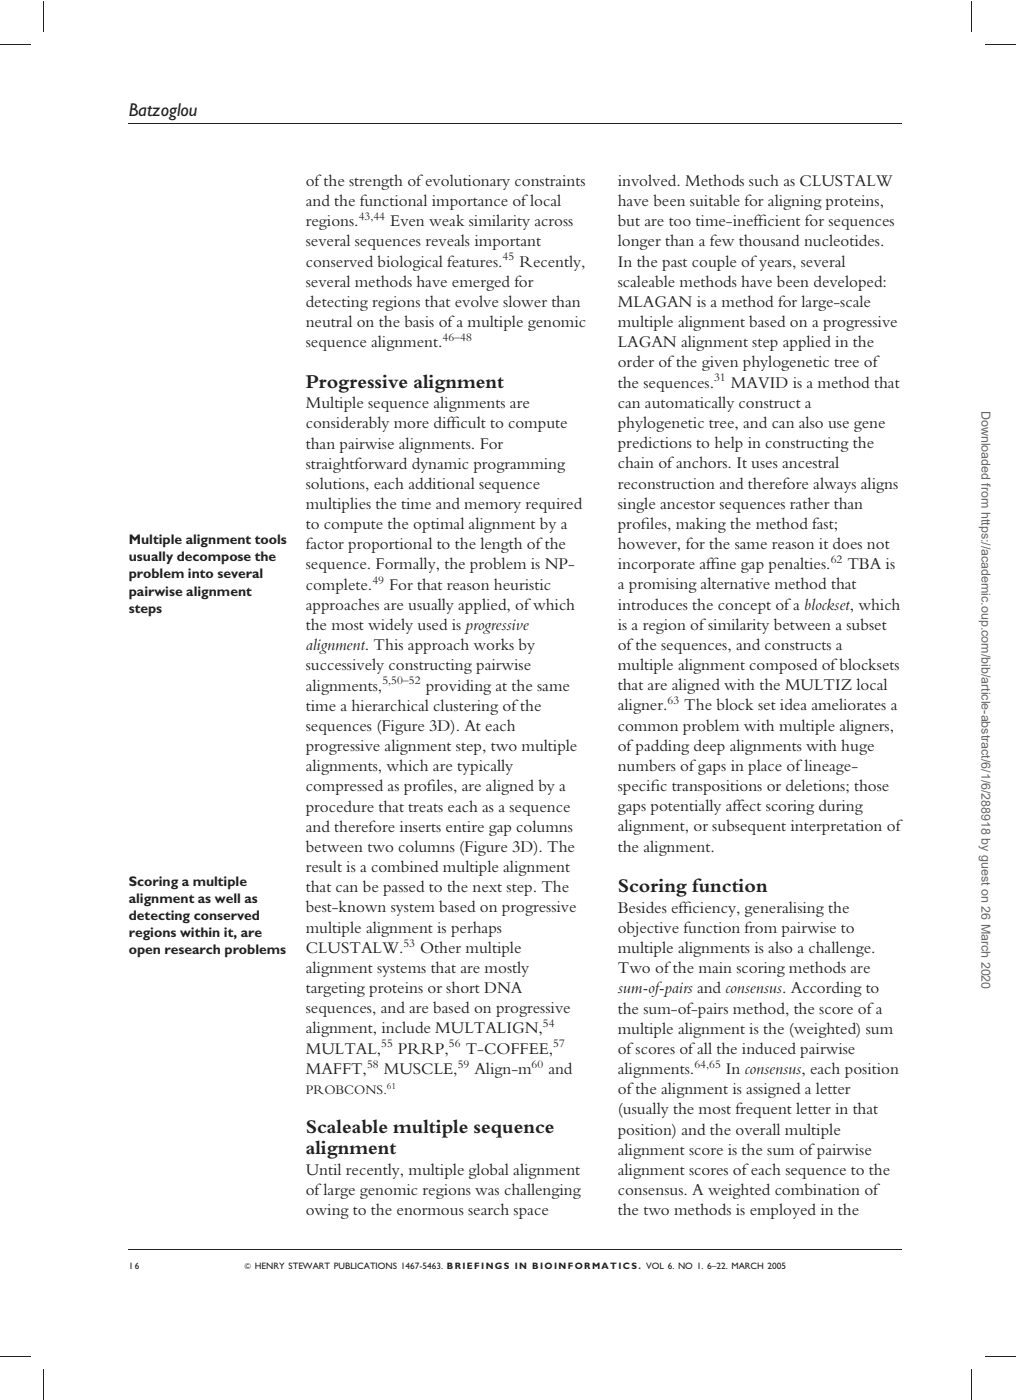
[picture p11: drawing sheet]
<svg xmlns="http://www.w3.org/2000/svg" width="230mm" height="317mm" viewBox="0 0 230 317" stroke-linecap="round" stroke-linejoin="round" font-family="sans-serif">
<defs><g id="words">
<g font-size="4.6" fill="#231f20">
<text x="69.2" y="87.8">Progressive alignment</text>
<text x="139.9" y="202.1">Scoring function</text>
<text x="69.2" y="256.6">Scaleable multiple sequence</text>
<text x="69.2" y="261.5">alignment</text>
</g>
<text font-size="4.2" fill="#231f20" x="29.2" y="26.3">Batzoglou</text>
<g font-size="3.9" fill="#231f20">
<text x="69.2" y="42.1">ofthe strength ofevolutionary constraints</text>
<text x="69.2" y="46.7">and the functional importance oflocal</text>
<text x="139.9" y="42.1">involved. Methods such as CLUSTALW</text>
<text x="139.9" y="46.7">have been suitable for aligning proteins,</text>
<text x="69.2" y="51.3">regions.</text>
<text x="88.3" y="51.3">Even weak similarity across</text>
<text x="139.9" y="51.3">but are too time-ineff</text>
<text x="171.6" y="51.3">icient for sequences</text>
<text x="69.2" y="55.8">several sequences reveals important</text>
<text x="139.9" y="55.8">longer than a few thousand nucleotides.</text>
<text x="69.2" y="60.4">conserved biological features.</text>
<text x="69.2" y="65">several methods have emerged for</text>
<text x="117.6" y="60.4">Recently,</text>
<text x="139.9" y="60.4">In the past couple ofyears, several</text>
<text x="139.9" y="65">scaleable methods have been developed:</text>
<text x="69.2" y="69.5">detecting regions that evolve slower than</text>
<text x="139.9" y="69.5">MLAGAN is a method for large-scale</text>
<text x="69.2" y="74.1">neutral on the basis ofa multiple genomic</text>
<text x="139.9" y="74.1">multiple alignment based on a progressive</text>
<text x="69.2" y="78.7">sequence alignment.</text>
<text x="139.9" y="78.7">LAGAN alignment step applied in the</text>
<text x="139.9" y="83.2">order ofthe given phylogenetic tree of</text>
<text x="139.9" y="87.8">the sequences.</text>
<text x="165.5" y="87.8">MAVID is a method that</text>
<text x="69.2" y="92.5">Multiple sequence alignments are</text>
<text x="139.9" y="92.4">can automatically construct a</text>
<text x="69.2" y="97">considerably more diff</text>
<text x="69.2" y="101.6">than pairwise alignments. For</text>
<text x="102.1" y="97">icult to compute</text>
<text x="139.9" y="97">phylogenetic tree, and can also use gene</text>
<text x="139.9" y="101.5">predictions to help in constructing the</text>
<text x="69.2" y="106.2">straightforward dynamic programming</text>
<text x="139.9" y="106.1">chain ofanchors. It uses ancestral</text>
<text x="69.2" y="110.7">solutions, each additional sequence</text>
<text x="139.9" y="110.7">reconstruction and therefore always aligns</text>
<text x="69.2" y="115.3">multiplies the time and memory required</text>
<text x="69.2" y="119.9">to compute the optimal alignment by a</text>
<text x="139.9" y="115.2">single ancestor sequences rather than</text>
<text x="139.9" y="119.8">prof</text>
<text x="145.1" y="119.8">iles, making the method fast;</text>
<text x="69.2" y="124.4">factor proportional to the length ofthe</text>
<text x="139.9" y="124.4">however, for the same reason it does not</text>
<text x="69.2" y="129">sequence. Formally, the problem is NP-</text>
<text x="139.9" y="128.9">incorporate aff</text>
<text x="160.9" y="128.9">ine gap penalties.</text>
<text x="191.8" y="128.9">TBA is</text>
<text x="69.2" y="133.6">complete.</text>
<text x="88.1" y="133.6">For that reason heuristic</text>
<text x="139.9" y="133.5">a promising alternative method that</text>
<text x="69.2" y="138.1">approaches are usually applied, ofwhich</text>
<text x="69.2" y="142.7">the most widely used is progressive</text>
<text x="139.9" y="138.1">introduces the concept ofa blockset, which</text>
<text x="139.9" y="142.6">is a region ofsimilarity between a subset</text>
<text x="69.2" y="147.3">alignment. This approach works by</text>
<text x="139.9" y="147.2">ofthe sequences, and constructs a</text>
<text x="69.2" y="151.9">successively constructing pairwise</text>
<text x="139.9" y="151.8">multiple alignment composed ofblocksets</text>
<text x="69.2" y="156.4">alignments,</text>
<text x="69.2" y="161">time a hierarchical clustering ofthe</text>
<text x="96.4" y="156.4">providing at the same</text>
<text x="139.9" y="156.3">that are aligned with the MULTIZ local</text>
<text x="139.9" y="160.9">aligner.</text>
<text x="154.9" y="160.9">The block set idea ameliorates a</text>
<text x="69.2" y="165.6">sequences (Figure 3D). At each</text>
<text x="139.9" y="165.5">common problem with multiple aligners,</text>
<text x="69.2" y="170.1">progressive alignment step, two multiple</text>
<text x="139.9" y="170.1">ofpadding deep alignments with huge</text>
<text x="69.2" y="174.7">alignments, which are typically</text>
<text x="69.2" y="179.3">compressed as prof</text>
<text x="96.7" y="179.3">iles, are aligned by a</text>
<text x="139.9" y="174.6">numbers ofgaps in place oflineage-</text>
<text x="139.9" y="179.2">specif</text>
<text x="147.3" y="179.2">ic transpositions or deletions; those</text>
<text x="69.2" y="183.8">procedure that treats each as a sequence</text>
<text x="139.9" y="183.8">gaps potentially affect scoring during</text>
<text x="69.2" y="188.4">and therefore inserts entire gap columns</text>
<text x="139.9" y="188.3">alignment, or subsequent interpretation of</text>
<text x="69.2" y="193">between two columns (Figure 3D). The</text>
<text x="69.2" y="197.5">result is a combined multiple alignment</text>
<text x="139.9" y="192.9">the alignment.</text>
<text x="69.2" y="202.1">that can be passed to the next step. The</text>
<text x="69.2" y="206.7">best-known system based on progressive</text>
<text x="139.9" y="206.8">Besides eff</text>
<text x="154.7" y="206.8">iciency, generalising the</text>
<text x="69.2" y="211.3">multiple alignment is perhaps</text>
<text x="69.2" y="215.8">CLUSTALW.</text>
<text x="95.1" y="215.8">Other multiple</text>
<text x="139.9" y="211.3">objective function from pairwise to</text>
<text x="139.9" y="215.9">multiple alignments is also a challenge.</text>
<text x="69.2" y="220.4">alignment systems that are mostly</text>
<text x="139.9" y="220.5">Two ofthe main scoring methods are</text>
<text x="69.2" y="225">targeting proteins or short DNA</text>
<text x="139.9" y="225">sum-of-pairs and consensus. According to</text>
<text x="69.2" y="229.5">sequences, and are based on progressive</text>
<text x="139.9" y="229.6">the sum-of-pairs method, the score ofa</text>
<text x="69.2" y="238.7">MULTAL,</text>
<text x="69.2" y="234.1">alignment, include MULTALIGN,</text>
<text x="90.1" y="238.7">PRRP,</text>
<text x="105.4" y="238.7">T-COFFEE,</text>
<text x="139.9" y="234.2">multiple alignment is the (weighted) sum</text>
<text x="139.9" y="238.7">ofscores ofall the induced pairwise</text>
<text x="69.2" y="243.2">MAFFT,</text>
<text x="86.9" y="243.2">MUSCLE,</text>
<text x="107.4" y="243.2">Align-m</text>
<text x="124.1" y="243.2">and</text>
<text x="139.9" y="243.3">alignments.</text>
<text x="164.3" y="243.3">In consensus, each position</text>
<text x="139.9" y="247.9">ofthe alignment is assigned a letter</text>
<text x="139.9" y="252.4">(usually the most frequent letter in that</text>
<text x="139.9" y="257">position) and the overall multiple</text>
<text x="139.9" y="261.6">alignment score is the sum ofpairwise</text>
<text x="69.2" y="266.2">Until recently, multiple global alignment</text>
<text x="139.9" y="266.2">alignment scores ofeach sequence to the</text>
<text x="69.2" y="270.7">oflarge genomic regions was challenging</text>
<text x="69.2" y="275.3">owing to the enormous search space</text>
<text x="139.9" y="270.7">consensus. A weighted combination of</text>
<text x="139.9" y="275.3">the two methods is employed in the</text>
</g>
<g font-size="3.2" fill="#231f20">
<text x="29.2" y="123.3">Multiple alignment tools</text>
<text x="29.2" y="127.2">usually decompose the</text>
<text x="29.2" y="131">problem into several</text>
<text x="29.2" y="134.9">pairwise alignment</text>
<text x="29.2" y="138.8">steps</text>
<text x="29.2" y="200.6">Scoring a multiple</text>
<text x="29.2" y="204.5">alignment as well as</text>
<text x="29.2" y="208.4">detecting conserved</text>
<text x="29.2" y="212.2">regions within it, are</text>
<text x="29.2" y="216.1">open research problems</text>
</g>
<text font-size="3.1" fill="#231f20" x="69.2" y="247.8">PROBCONS.</text>
<text font-size="2.8" fill="#666" x="222.2" y="93" transform="rotate(90 222.2 93)">Downloaded from https://academic.oup.com/bib/article-abstract/6/1/6/288918 by guest on 26 March 2020</text>
<g font-size="2.7" fill="#231f20">
<text x="81.2" y="49.9">43,44</text>
<text x="113.8" y="59">45</text>
<text x="100.2" y="77.3">46–48</text>
<text x="161.7" y="86.4">31</text>
<text x="188.1" y="127.5">62</text>
<text x="84.3" y="132.2">49</text>
<text x="86.6" y="155">5,50–52</text>
<text x="151.1" y="159.5">63</text>
<text x="91.3" y="214.4">53</text>
<text x="122.9" y="232.7">54</text>
<text x="86.3" y="237.3">55</text>
<text x="101.6" y="237.3">56</text>
<text x="125.3" y="237.3">57</text>
<text x="83.1" y="241.8">58</text>
<text x="103.6" y="241.8">59</text>
<text x="120.4" y="241.8">60</text>
<text x="157.2" y="241.9">64,65</text>
</g>
<text font-size="2.2" fill="#231f20" x="87.6" y="246.7">61</text>
<g font-size="2.1" fill="#231f20">
<text x="29.2" y="287.4">16</text>
<text x="55.3" y="287.4">&amp; HENRY STEWART PUBLICATIONS 1467-5463. BRIEFINGS IN BIOINFORMATICS. VOL 6. NO 1. 6–22. MARCH 2005</text>
</g>
</g></defs>
<path d="M0 10.1h7M9.9 .1v7M220 .1v7M223 10.1h7M29.2 28h175M29.2 283h175M0 307.2h7M9.9 310.1v7M220 310.1v7M223 307.2h7" fill="none" stroke="#231f20" stroke-width=".23"/>
<use href="#words"/>
</svg>
